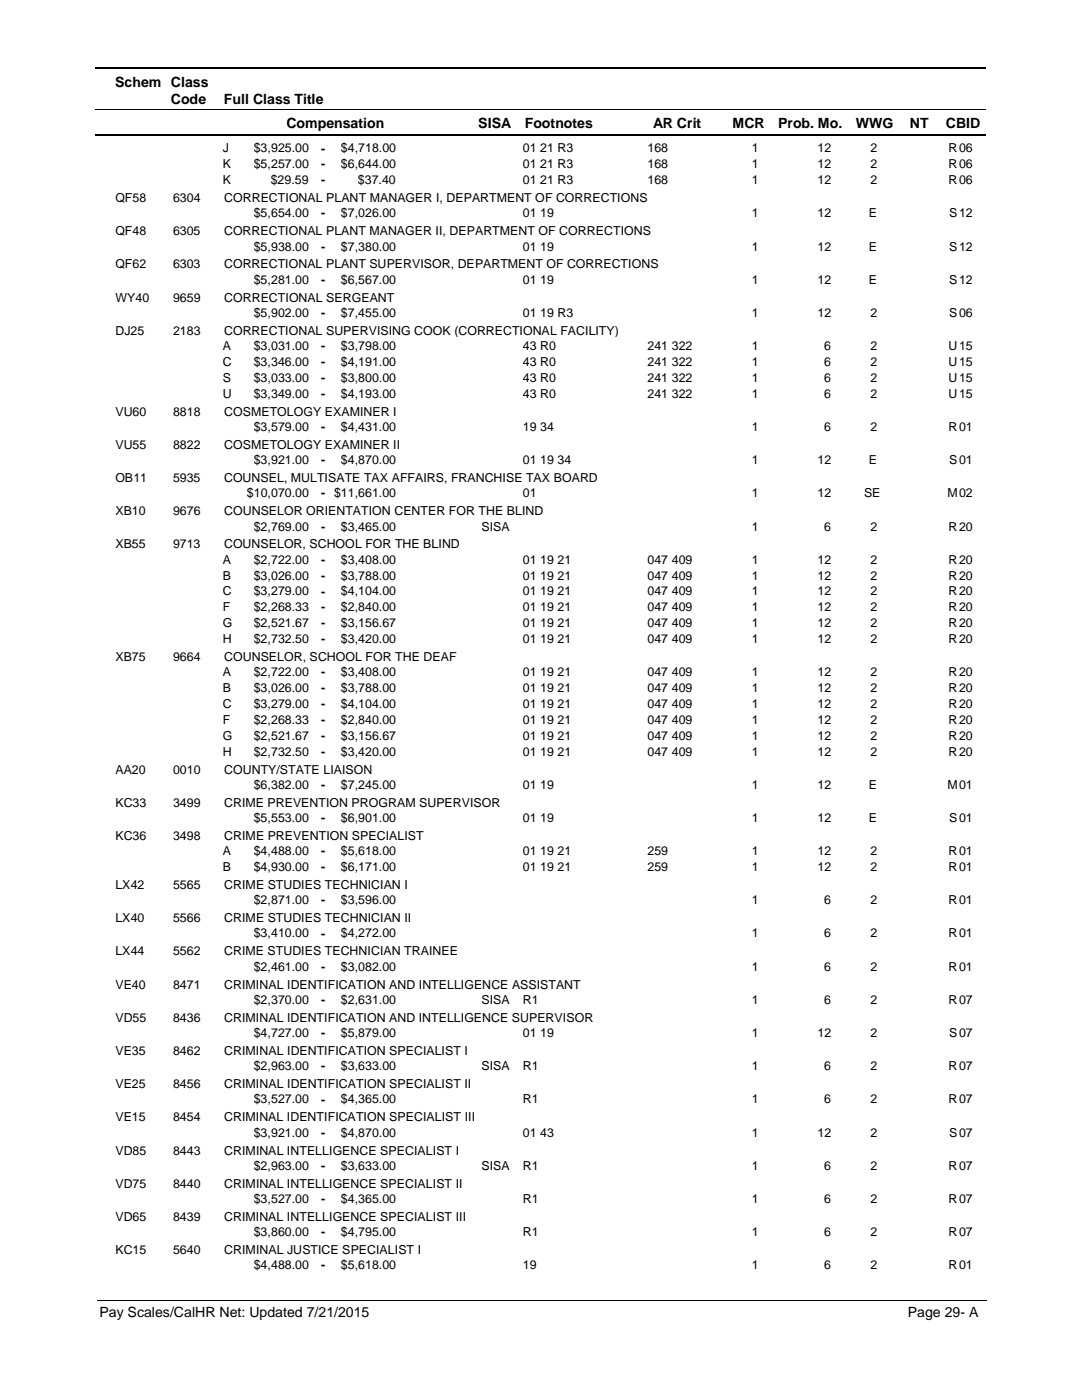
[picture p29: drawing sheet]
<svg xmlns="http://www.w3.org/2000/svg" width="216mm" height="279mm" viewBox="0 0 216 279" stroke-linecap="round" stroke-linejoin="round" font-family="sans-serif">
<defs><g id="words">
<g font-size="2.8">
<text x="23" y="17.3">Schem Class</text>
<text x="34.1" y="20.7">Code</text>
<text x="44.7" y="20.7">Full Class Title</text>
<text x="57.2" y="25.6">Compensation</text>
<text x="95.4" y="25.6">SISA</text>
<text x="104.7" y="25.6">Footnotes</text>
<text x="130.3" y="25.6">AR Crit</text>
<text x="146.2" y="25.6">MCR</text>
<text x="155.3" y="25.6">Prob. Mo.</text>
<text x="170.8" y="25.6">WWG</text>
<text x="181.5" y="25.6">NT</text>
<text x="188.7" y="25.6">CBID</text>
<text x="19.9" y="262.9">Pay Scales/CalHR Net: Updated 7/21/2015</text>
<text x="181.1" y="262.9">Page 29- A</text>
</g>
<g font-size="2.5">
<text x="44.5" y="33.6">K</text>
<text x="44.5" y="30.4">J</text>
<text x="50.6" y="30.4">$3,925.00</text>
<text x="50.6" y="33.6">$5,257.00</text>
<text x="64.1" y="30.4">-</text>
<text x="64.1" y="33.6">-</text>
<text x="68" y="30.4">$4,718.00</text>
<text x="68" y="33.6">$6,644.00</text>
<text x="104.3" y="30.4">01 21 R3</text>
<text x="104.3" y="33.6">01 21 R3</text>
<text x="129.2" y="30.4">168</text>
<text x="129.2" y="33.6">168</text>
<text x="150" y="30.4">1</text>
<text x="150" y="33.6">1</text>
<text x="163.1" y="30.4">12</text>
<text x="163.1" y="33.6">12</text>
<text x="173.7" y="30.4">2</text>
<text x="173.7" y="33.6">2</text>
<text x="189.3" y="30.4">R</text>
<text x="189.3" y="33.6">R</text>
<text x="191.4" y="30.4">06</text>
<text x="191.4" y="33.6">06</text>
<text x="23" y="40.3">QF58</text>
<text x="34.5" y="40.3">6304</text>
<text x="44.5" y="36.8">K</text>
<text x="44.7" y="40.3">CORRECTIONAL PLANT MANAGER I, DEPARTMENT OF CORRECTIONS</text>
<text x="54" y="36.8">$29.59</text>
<text x="64.1" y="36.8">-</text>
<text x="71.4" y="36.8">$37.40</text>
<text x="104.3" y="36.8">01 21 R3</text>
<text x="129.2" y="36.8">168</text>
<text x="150" y="36.8">1</text>
<text x="163.1" y="36.8">12</text>
<text x="173.7" y="36.8">2</text>
<text x="189.3" y="36.8">R</text>
<text x="191.4" y="36.8">06</text>
<text x="23" y="46.9">QF48</text>
<text x="34.5" y="46.9">6305</text>
<text x="44.7" y="46.9">CORRECTIONAL PLANT MANAGER II, DEPARTMENT OF CORRECTIONS</text>
<text x="50.6" y="43.4">$5,654.00</text>
<text x="64.1" y="43.4">-</text>
<text x="68" y="43.4">$7,026.00</text>
<text x="104.3" y="43.4">01 19</text>
<text x="150" y="43.4">1</text>
<text x="163.1" y="43.4">12</text>
<text x="173.4" y="43.4">E</text>
<text x="189.4" y="43.4">S</text>
<text x="191.4" y="43.4">12</text>
<text x="23" y="53.6">QF62</text>
<text x="34.5" y="53.6">6303</text>
<text x="44.7" y="53.6">CORRECTIONAL PLANT SUPERVISOR, DEPARTMENT OF CORRECTIONS</text>
<text x="50.6" y="50">$5,938.00</text>
<text x="64.1" y="50">-</text>
<text x="68" y="50">$7,380.00</text>
<text x="104.3" y="50">01 19</text>
<text x="150" y="50">1</text>
<text x="163.1" y="50">12</text>
<text x="173.4" y="50">E</text>
<text x="189.4" y="50">S</text>
<text x="191.4" y="50">12</text>
<text x="50.6" y="56.6">$5,281.00</text>
<text x="64.1" y="56.7">-</text>
<text x="68" y="56.6">$6,567.00</text>
<text x="104.3" y="56.6">01 19</text>
<text x="150" y="56.6">1</text>
<text x="163.1" y="56.6">12</text>
<text x="173.4" y="56.6">E</text>
<text x="189.4" y="56.6">S</text>
<text x="191.4" y="56.6">12</text>
<text x="23" y="60.2">WY40</text>
<text x="34.5" y="60.2">9659</text>
<text x="44.7" y="60.2">CORRECTIONAL SERGEANT</text>
<text x="50.6" y="63.2">$5,902.00</text>
<text x="64.1" y="63.3">-</text>
<text x="68" y="63.2">$7,455.00</text>
<text x="104.3" y="63.2">01 19 R3</text>
<text x="150" y="63.2">1</text>
<text x="163.1" y="63.2">12</text>
<text x="173.7" y="63.2">2</text>
<text x="189.4" y="63.2">S</text>
<text x="191.4" y="63.2">06</text>
<text x="23" y="66.8">DJ25</text>
<text x="34.5" y="66.8">2183</text>
<text x="44.5" y="69.8">A</text>
<text x="44.7" y="66.8">CORRECTIONAL SUPERVISING COOK (CORRECTIONAL FACILITY)</text>
<text x="50.6" y="69.8">$3,031.00</text>
<text x="64.1" y="69.9">-</text>
<text x="68" y="69.8">$3,798.00</text>
<text x="104.3" y="69.8">43 R0</text>
<text x="129.2" y="69.8">241 322</text>
<text x="150" y="69.8">1</text>
<text x="164.5" y="69.8">6</text>
<text x="173.7" y="69.8">2</text>
<text x="189.3" y="69.8">U</text>
<text x="191.4" y="69.8">15</text>
<text x="44.5" y="73">C</text>
<text x="44.5" y="76.2">S</text>
<text x="50.6" y="73">$3,346.00</text>
<text x="50.6" y="76.2">$3,033.00</text>
<text x="64.1" y="73">-</text>
<text x="64.1" y="76.2">-</text>
<text x="68" y="76.2">$3,800.00</text>
<text x="68" y="73">$4,191.00</text>
<text x="104.3" y="76.2">43 R0</text>
<text x="104.3" y="73">43 R0</text>
<text x="129.2" y="76.2">241 322</text>
<text x="129.2" y="73">241 322</text>
<text x="150" y="73">1</text>
<text x="150" y="76.2">1</text>
<text x="164.5" y="73">6</text>
<text x="164.5" y="76.2">6</text>
<text x="173.7" y="76.2">2</text>
<text x="173.7" y="73">2</text>
<text x="189.3" y="73">U</text>
<text x="189.3" y="76.2">U</text>
<text x="191.4" y="73">15</text>
<text x="191.4" y="76.2">15</text>
<text x="23" y="83">VU60</text>
<text x="34.5" y="83">8818</text>
<text x="44.5" y="79.4">U</text>
<text x="44.7" y="83">COSMETOLOGY EXAMINER I</text>
<text x="50.6" y="79.4">$3,349.00</text>
<text x="64.1" y="79.4">-</text>
<text x="68" y="79.4">$4,193.00</text>
<text x="104.3" y="79.4">43 R0</text>
<text x="129.2" y="79.4">241 322</text>
<text x="150" y="79.4">1</text>
<text x="164.5" y="79.4">6</text>
<text x="173.7" y="79.4">2</text>
<text x="189.3" y="79.4">U</text>
<text x="191.4" y="79.4">15</text>
<text x="23" y="89.6">VU55</text>
<text x="34.5" y="89.6">8822</text>
<text x="44.7" y="89.6">COSMETOLOGY EXAMINER II</text>
<text x="50.6" y="86">$3,579.00</text>
<text x="64.1" y="86">-</text>
<text x="68" y="86">$4,431.00</text>
<text x="104.3" y="86">19 34</text>
<text x="150" y="86">1</text>
<text x="164.5" y="86">6</text>
<text x="173.7" y="86">2</text>
<text x="189.3" y="86">R</text>
<text x="191.4" y="86">01</text>
<text x="50.6" y="92.6">$3,921.00</text>
<text x="64.1" y="92.6">-</text>
<text x="68" y="92.6">$4,870.00</text>
<text x="104.3" y="92.6">01 19 34</text>
<text x="150" y="92.6">1</text>
<text x="163.1" y="92.6">12</text>
<text x="173.4" y="92.6">E</text>
<text x="189.4" y="92.6">S</text>
<text x="191.4" y="92.6">01</text>
<text x="23" y="96.2">OB11</text>
<text x="34.5" y="96.2">5935</text>
<text x="44.7" y="96.2">COUNSEL, MULTISATE TAX AFFAIRS, FRANCHISE TAX BOARD</text>
<text x="49.3" y="99.2">$10,070.00</text>
<text x="64.1" y="99.3">- $11,661.00</text>
<text x="104.3" y="99.2">01</text>
<text x="150" y="99.2">1</text>
<text x="163.1" y="99.2">12</text>
<text x="172.4" y="99.2">SE</text>
<text x="189.1" y="99.2">M</text>
<text x="191.4" y="99.2">02</text>
<text x="23" y="102.8">XB10</text>
<text x="34.5" y="102.8">9676</text>
<text x="44.7" y="102.8">COUNSELOR ORIENTATION CENTER FOR THE BLIND</text>
<text x="50.6" y="105.9">$2,769.00</text>
<text x="64.1" y="105.9">-</text>
<text x="68" y="105.9">$3,465.00</text>
<text x="96.1" y="105.9">SISA</text>
<text x="150" y="105.9">1</text>
<text x="164.5" y="105.9">6</text>
<text x="173.7" y="105.9">2</text>
<text x="189.3" y="105.9">R</text>
<text x="191.4" y="105.9">20</text>
<text x="23" y="109.5">XB55</text>
<text x="34.5" y="109.5">9713</text>
<text x="44.5" y="112.5">A</text>
<text x="44.7" y="109.5">COUNSELOR, SCHOOL FOR THE BLIND</text>
<text x="50.6" y="112.5">$2,722.00</text>
<text x="64.1" y="112.5">-</text>
<text x="68" y="112.5">$3,408.00</text>
<text x="104.3" y="112.5">01 19 21</text>
<text x="129.2" y="112.5">047 409</text>
<text x="150" y="112.5">1</text>
<text x="163.1" y="112.5">12</text>
<text x="173.7" y="112.5">2</text>
<text x="189.3" y="112.5">R</text>
<text x="191.4" y="112.5">20</text>
<text x="44.5" y="115.7">B</text>
<text x="44.5" y="118.8">C</text>
<text x="50.6" y="115.7">$3,026.00</text>
<text x="50.6" y="118.8">$3,279.00</text>
<text x="64.1" y="115.7">-</text>
<text x="64.1" y="118.9">-</text>
<text x="68" y="118.8">$4,104.00</text>
<text x="68" y="115.7">$3,788.00</text>
<text x="104.3" y="118.8">01 19 21</text>
<text x="104.3" y="115.7">01 19 21</text>
<text x="129.2" y="118.8">047 409</text>
<text x="129.2" y="115.7">047 409</text>
<text x="150" y="115.7">1</text>
<text x="150" y="118.8">1</text>
<text x="163.1" y="115.7">12</text>
<text x="163.1" y="118.8">12</text>
<text x="173.7" y="118.8">2</text>
<text x="173.7" y="115.7">2</text>
<text x="189.3" y="115.7">R</text>
<text x="189.3" y="118.8">R</text>
<text x="191.4" y="115.7">20</text>
<text x="191.4" y="118.8">20</text>
<text x="44.5" y="122">F</text>
<text x="44.5" y="125.2">G</text>
<text x="50.6" y="122">$2,268.33</text>
<text x="50.6" y="125.2">$2,521.67</text>
<text x="64.1" y="122">-</text>
<text x="64.1" y="125.2">-</text>
<text x="68" y="122">$2,840.00</text>
<text x="68" y="125.2">$3,156.67</text>
<text x="104.3" y="122">01 19 21</text>
<text x="104.3" y="125.2">01 19 21</text>
<text x="129.2" y="122">047 409</text>
<text x="129.2" y="125.2">047 409</text>
<text x="150" y="122">1</text>
<text x="150" y="125.2">1</text>
<text x="163.1" y="122">12</text>
<text x="163.1" y="125.2">12</text>
<text x="173.7" y="122">2</text>
<text x="173.7" y="125.2">2</text>
<text x="189.3" y="122">R</text>
<text x="189.3" y="125.2">R</text>
<text x="191.4" y="122">20</text>
<text x="191.4" y="125.2">20</text>
<text x="23" y="131.9">XB75</text>
<text x="34.5" y="131.9">9664</text>
<text x="44.5" y="128.3">H</text>
<text x="44.7" y="131.9">COUNSELOR, SCHOOL FOR THE DEAF</text>
<text x="50.6" y="128.3">$2,732.50</text>
<text x="64.1" y="128.4">-</text>
<text x="68" y="128.3">$3,420.00</text>
<text x="104.3" y="128.3">01 19 21</text>
<text x="129.2" y="128.3">047 409</text>
<text x="150" y="128.3">1</text>
<text x="163.1" y="128.3">12</text>
<text x="173.7" y="128.3">2</text>
<text x="189.3" y="128.3">R</text>
<text x="191.4" y="128.3">20</text>
<text x="44.5" y="135">A</text>
<text x="50.6" y="135">$2,722.00</text>
<text x="64.1" y="135">-</text>
<text x="68" y="135">$3,408.00</text>
<text x="104.3" y="135">01 19 21</text>
<text x="129.2" y="135">047 409</text>
<text x="150" y="135">1</text>
<text x="163.1" y="135">12</text>
<text x="173.7" y="135">2</text>
<text x="189.3" y="135">R</text>
<text x="191.4" y="135">20</text>
<text x="44.5" y="138.1">B</text>
<text x="44.5" y="141.3">C</text>
<text x="50.6" y="138.1">$3,026.00</text>
<text x="50.6" y="141.3">$3,279.00</text>
<text x="64.1" y="138.2">-</text>
<text x="64.1" y="141.3">-</text>
<text x="68" y="138.1">$3,788.00</text>
<text x="68" y="141.3">$4,104.00</text>
<text x="104.3" y="138.1">01 19 21</text>
<text x="104.3" y="141.3">01 19 21</text>
<text x="129.2" y="138.1">047 409</text>
<text x="129.2" y="141.3">047 409</text>
<text x="150" y="141.3">1</text>
<text x="150" y="138.1">1</text>
<text x="163.1" y="138.1">12</text>
<text x="163.1" y="141.3">12</text>
<text x="173.7" y="138.1">2</text>
<text x="173.7" y="141.3">2</text>
<text x="189.3" y="141.3">R</text>
<text x="189.3" y="138.1">R</text>
<text x="191.4" y="138.1">20</text>
<text x="191.4" y="141.3">20</text>
<text x="44.5" y="144.5">F</text>
<text x="44.5" y="147.6">G</text>
<text x="50.6" y="144.5">$2,268.33</text>
<text x="50.6" y="147.6">$2,521.67</text>
<text x="64.1" y="144.5">-</text>
<text x="64.1" y="147.7">-</text>
<text x="68" y="144.5">$2,840.00</text>
<text x="68" y="147.6">$3,156.67</text>
<text x="104.3" y="144.5">01 19 21</text>
<text x="104.3" y="147.6">01 19 21</text>
<text x="129.2" y="144.5">047 409</text>
<text x="129.2" y="147.6">047 409</text>
<text x="150" y="144.5">1</text>
<text x="150" y="147.6">1</text>
<text x="163.1" y="144.5">12</text>
<text x="163.1" y="147.6">12</text>
<text x="173.7" y="144.5">2</text>
<text x="173.7" y="147.6">2</text>
<text x="189.3" y="144.5">R</text>
<text x="189.3" y="147.6">R</text>
<text x="191.4" y="144.5">20</text>
<text x="191.4" y="147.6">20</text>
<text x="23" y="154.4">AA20</text>
<text x="34.5" y="154.4">0010</text>
<text x="44.5" y="150.8">H</text>
<text x="44.7" y="154.4">COUNTY/STATE LIAISON</text>
<text x="50.6" y="150.8">$2,732.50</text>
<text x="64.1" y="150.8">-</text>
<text x="68" y="150.8">$3,420.00</text>
<text x="104.3" y="150.8">01 19 21</text>
<text x="129.2" y="150.8">047 409</text>
<text x="150" y="150.8">1</text>
<text x="163.1" y="150.8">12</text>
<text x="173.7" y="150.8">2</text>
<text x="189.3" y="150.8">R</text>
<text x="191.4" y="150.8">20</text>
<text x="23" y="161">KC33</text>
<text x="34.5" y="161">3499</text>
<text x="44.7" y="161">CRIME PREVENTION PROGRAM SUPERVISOR</text>
<text x="50.6" y="157.4">$6,382.00</text>
<text x="64.1" y="157.5">-</text>
<text x="68" y="157.4">$7,245.00</text>
<text x="104.3" y="157.4">01 19</text>
<text x="150" y="157.4">1</text>
<text x="163.1" y="157.4">12</text>
<text x="173.4" y="157.4">E</text>
<text x="189.1" y="157.4">M</text>
<text x="191.4" y="157.4">01</text>
<text x="23" y="167.6">KC36</text>
<text x="34.5" y="167.6">3498</text>
<text x="44.7" y="167.6">CRIME PREVENTION SPECIALIST</text>
<text x="50.6" y="164.1">$5,553.00</text>
<text x="64.1" y="164.1">-</text>
<text x="68" y="164.1">$6,901.00</text>
<text x="104.3" y="164.1">01 19</text>
<text x="150" y="164.1">1</text>
<text x="163.1" y="164.1">12</text>
<text x="173.4" y="164.1">E</text>
<text x="189.4" y="164.1">S</text>
<text x="191.4" y="164.1">01</text>
<text x="44.5" y="170.7">A</text>
<text x="44.5" y="173.8">B</text>
<text x="50.6" y="170.7">$4,488.00</text>
<text x="50.6" y="173.8">$4,930.00</text>
<text x="64.1" y="170.7">-</text>
<text x="64.1" y="173.9">-</text>
<text x="68" y="170.7">$5,618.00</text>
<text x="68" y="173.8">$6,171.00</text>
<text x="104.3" y="170.7">01 19 21</text>
<text x="104.3" y="173.8">01 19 21</text>
<text x="129.2" y="170.7">259</text>
<text x="129.2" y="173.8">259</text>
<text x="150" y="170.7">1</text>
<text x="150" y="173.8">1</text>
<text x="163.1" y="170.7">12</text>
<text x="163.1" y="173.8">12</text>
<text x="173.7" y="170.7">2</text>
<text x="173.7" y="173.8">2</text>
<text x="189.3" y="170.7">R</text>
<text x="189.3" y="173.8">R</text>
<text x="191.4" y="170.7">01</text>
<text x="191.4" y="173.8">01</text>
<text x="23" y="177.4">LX42</text>
<text x="34.5" y="177.4">5565</text>
<text x="44.7" y="177.4">CRIME STUDIES TECHNICIAN I</text>
<text x="23" y="184.1">LX40</text>
<text x="34.5" y="184.1">5566</text>
<text x="44.7" y="184.1">CRIME STUDIES TECHNICIAN II</text>
<text x="50.6" y="180.5">$2,871.00</text>
<text x="64.1" y="180.5">-</text>
<text x="68" y="180.5">$3,596.00</text>
<text x="150" y="180.5">1</text>
<text x="164.5" y="180.5">6</text>
<text x="173.7" y="180.5">2</text>
<text x="189.3" y="180.5">R</text>
<text x="191.4" y="180.5">01</text>
<text x="23" y="190.7">LX44</text>
<text x="34.5" y="190.7">5562</text>
<text x="44.7" y="190.7">CRIME STUDIES TECHNICIAN TRAINEE</text>
<text x="50.6" y="187.1">$3,410.00</text>
<text x="64.1" y="187.1">-</text>
<text x="68" y="187.1">$4,272.00</text>
<text x="150" y="187.1">1</text>
<text x="164.5" y="187.1">6</text>
<text x="173.7" y="187.1">2</text>
<text x="189.3" y="187.1">R</text>
<text x="191.4" y="187.1">01</text>
<text x="23" y="197.3">VE40</text>
<text x="34.5" y="197.3">8471</text>
<text x="44.7" y="197.3">CRIMINAL IDENTIFICATION AND INTELLIGENCE ASSISTANT</text>
<text x="50.6" y="193.7">$2,461.00</text>
<text x="64.1" y="193.7">-</text>
<text x="68" y="193.7">$3,082.00</text>
<text x="150" y="193.7">1</text>
<text x="164.5" y="193.7">6</text>
<text x="173.7" y="193.7">2</text>
<text x="189.3" y="193.7">R</text>
<text x="191.4" y="193.7">01</text>
<text x="23" y="203.9">VD55</text>
<text x="34.5" y="203.9">8436</text>
<text x="44.7" y="203.9">CRIMINAL IDENTIFICATION AND INTELLIGENCE SUPERVISOR</text>
<text x="50.6" y="200.3">$2,370.00</text>
<text x="64.1" y="200.4">-</text>
<text x="68" y="200.3">$2,631.00</text>
<text x="96.1" y="200.3">SISA</text>
<text x="104.3" y="200.3">R1</text>
<text x="150" y="200.3">1</text>
<text x="164.5" y="200.3">6</text>
<text x="173.7" y="200.3">2</text>
<text x="189.3" y="200.3">R</text>
<text x="191.4" y="200.3">07</text>
<text x="50.6" y="207">$4,727.00</text>
<text x="64.1" y="207">-</text>
<text x="68" y="207">$5,879.00</text>
<text x="104.3" y="207">01 19</text>
<text x="150" y="207">1</text>
<text x="163.1" y="207">12</text>
<text x="173.7" y="207">2</text>
<text x="189.4" y="207">S</text>
<text x="191.4" y="207">07</text>
<text x="23" y="210.5">VE35</text>
<text x="34.5" y="210.5">8462</text>
<text x="44.7" y="210.5">CRIMINAL IDENTIFICATION SPECIALIST I</text>
<text x="50.6" y="213.6">$2,963.00</text>
<text x="64.1" y="213.6">-</text>
<text x="68" y="213.6">$3,633.00</text>
<text x="96.1" y="213.6">SISA</text>
<text x="104.3" y="213.6">R1</text>
<text x="150" y="213.6">1</text>
<text x="164.5" y="213.6">6</text>
<text x="173.7" y="213.6">2</text>
<text x="189.3" y="213.6">R</text>
<text x="191.4" y="213.6">07</text>
<text x="23" y="217.1">VE25</text>
<text x="34.5" y="217.1">8456</text>
<text x="44.7" y="217.1">CRIMINAL IDENTIFICATION SPECIALIST II</text>
<text x="50.6" y="220.2">$3,527.00</text>
<text x="64.1" y="220.2">-</text>
<text x="68" y="220.2">$4,365.00</text>
<text x="104.3" y="220.2">R1</text>
<text x="150" y="220.2">1</text>
<text x="164.5" y="220.2">6</text>
<text x="173.7" y="220.2">2</text>
<text x="189.3" y="220.2">R</text>
<text x="191.4" y="220.2">07</text>
<text x="23" y="223.8">VE15</text>
<text x="34.5" y="223.8">8454</text>
<text x="44.7" y="223.8">CRIMINAL IDENTIFICATION SPECIALIST III</text>
<text x="50.6" y="226.8">$3,921.00</text>
<text x="64.1" y="226.9">-</text>
<text x="68" y="226.8">$4,870.00</text>
<text x="104.3" y="226.8">01 43</text>
<text x="150" y="226.8">1</text>
<text x="163.1" y="226.8">12</text>
<text x="173.7" y="226.8">2</text>
<text x="189.4" y="226.8">S</text>
<text x="191.4" y="226.8">07</text>
<text x="23" y="230.4">VD85</text>
<text x="34.5" y="230.4">8443</text>
<text x="44.7" y="230.4">CRIMINAL INTELLIGENCE SPECIALIST I</text>
<text x="50.6" y="233.4">$2,963.00</text>
<text x="64.1" y="233.5">-</text>
<text x="68" y="233.4">$3,633.00</text>
<text x="96.1" y="233.4">SISA</text>
<text x="104.3" y="233.4">R1</text>
<text x="150" y="233.4">1</text>
<text x="164.5" y="233.4">6</text>
<text x="173.7" y="233.4">2</text>
<text x="189.3" y="233.4">R</text>
<text x="191.4" y="233.4">07</text>
<text x="23" y="237">VD75</text>
<text x="34.5" y="237">8440</text>
<text x="44.7" y="237">CRIMINAL INTELLIGENCE SPECIALIST II</text>
<text x="23" y="243.7">VD65</text>
<text x="34.5" y="243.7">8439</text>
<text x="44.7" y="243.7">CRIMINAL INTELLIGENCE SPECIALIST III</text>
<text x="50.6" y="240.1">$3,527.00</text>
<text x="64.1" y="240.1">-</text>
<text x="68" y="240.1">$4,365.00</text>
<text x="104.3" y="240.1">R1</text>
<text x="150" y="240.1">1</text>
<text x="164.5" y="240.1">6</text>
<text x="173.7" y="240.1">2</text>
<text x="189.3" y="240.1">R</text>
<text x="191.4" y="240.1">07</text>
<text x="23" y="250.3">KC15</text>
<text x="34.5" y="250.3">5640</text>
<text x="44.7" y="250.3">CRIMINAL JUSTICE SPECIALIST I</text>
<text x="50.6" y="246.7">$3,860.00</text>
<text x="64.1" y="246.7">-</text>
<text x="68" y="246.7">$4,795.00</text>
<text x="104.3" y="246.7">R1</text>
<text x="150" y="246.7">1</text>
<text x="164.5" y="246.7">6</text>
<text x="173.7" y="246.7">2</text>
<text x="189.3" y="246.7">R</text>
<text x="191.4" y="246.7">07</text>
<text x="50.6" y="253.3">$4,488.00</text>
<text x="64.1" y="253.3">-</text>
<text x="68" y="253.3">$5,618.00</text>
<text x="104.3" y="253.3">19</text>
<text x="150" y="253.3">1</text>
<text x="164.5" y="253.3">6</text>
<text x="173.7" y="253.3">2</text>
<text x="189.3" y="253.3">R</text>
<text x="191.4" y="253.3">01</text>
</g>
</g></defs>
<path d="M19 13.5h177.8M19 27h177.8" fill="none" stroke="#000" stroke-width=".36"/>
<path d="M19 21.8h177.8" fill="none" stroke="#000" stroke-width=".2"/>
<g fill="#fff">
<path d="M46.9 27.8h16.3v3h-16.3z"/>
<path d="M191 27.8h4.2v3h-4.2z"/>
<path d="M46.9 31h16.3v2.9h-16.3z"/>
<path d="M191 31h4.2v2.9h-4.2z"/>
<path d="M46.9 34.1h16.3v3h-16.3z"/>
<path d="M191 34.1h4.2v3h-4.2z"/>
<path d="M46.9 40.7h16.3v3h-16.3z"/>
<path d="M191 40.7h4.2v3h-4.2z"/>
<path d="M46.9 47.4h16.3v2.9h-16.3z"/>
<path d="M191 47.4h4.2v2.9h-4.2z"/>
<path d="M46.9 54h16.3v3h-16.3z"/>
<path d="M191 54h4.2v3h-4.2z"/>
<path d="M46.9 60.6h16.3v3h-16.3z"/>
<path d="M191 60.6h4.2v3h-4.2z"/>
<path d="M46.9 67.2h16.3v3h-16.3z"/>
<path d="M191 67.2h4.2v3h-4.2z"/>
<path d="M46.9 70.4h16.3v3h-16.3z"/>
<path d="M191 70.4h4.2v3h-4.2z"/>
<path d="M46.9 73.6h16.3v2.9h-16.3z"/>
<path d="M191 73.6h4.2v2.9h-4.2z"/>
<path d="M46.9 76.8h16.3v2.9h-16.3z"/>
<path d="M191 76.8h4.2v2.9h-4.2z"/>
<path d="M46.9 83.4h16.3v3h-16.3z"/>
<path d="M191 83.4h4.2v3h-4.2z"/>
<path d="M46.9 90h16.3v3h-16.3z"/>
<path d="M191 90h4.2v3h-4.2z"/>
<path d="M46.9 96.6h16.3v3h-16.3z"/>
<path d="M191 96.6h4.2v3h-4.2z"/>
<path d="M46.9 103.3h16.3v2.9h-16.3z"/>
<path d="M191 103.3h4.2v2.9h-4.2z"/>
<path d="M46.9 109.9h16.3v2.9h-16.3z"/>
<path d="M191 109.9h4.2v2.9h-4.2z"/>
<path d="M46.9 113h16.3v3h-16.3z"/>
<path d="M191 113h4.2v3h-4.2z"/>
<path d="M46.9 116.2h16.3v3h-16.3z"/>
<path d="M191 116.2h4.2v3h-4.2z"/>
<path d="M46.9 119.4h16.3v2.9h-16.3z"/>
<path d="M191 119.4h4.2v2.9h-4.2z"/>
<path d="M46.9 122.5h16.3v3h-16.3z"/>
<path d="M191 122.5h4.2v3h-4.2z"/>
<path d="M46.9 125.7h16.3v3h-16.3z"/>
<path d="M191 125.7h4.2v3h-4.2z"/>
<path d="M46.9 132.3h16.3v3h-16.3z"/>
<path d="M191 132.3h4.2v3h-4.2z"/>
<path d="M46.9 135.5h16.3v3h-16.3z"/>
<path d="M191 135.5h4.2v3h-4.2z"/>
<path d="M46.9 138.7h16.3v2.9h-16.3z"/>
<path d="M191 138.7h4.2v2.9h-4.2z"/>
<path d="M46.9 141.8h16.3v3h-16.3z"/>
<path d="M191 141.8h4.2v3h-4.2z"/>
<path d="M46.9 145h16.3v3h-16.3z"/>
<path d="M191 145h4.2v3h-4.2z"/>
<path d="M46.9 148.2h16.3v3h-16.3z"/>
<path d="M191 148.2h4.2v3h-4.2z"/>
<path d="M46.9 154.8h16.3v3h-16.3z"/>
<path d="M191 154.8h4.2v3h-4.2z"/>
<path d="M46.9 161.4h16.3v3h-16.3z"/>
<path d="M191 161.4h4.2v3h-4.2z"/>
<path d="M46.9 168h16.3v3h-16.3z"/>
<path d="M191 168h4.2v3h-4.2z"/>
<path d="M46.9 171.2h16.3v3h-16.3z"/>
<path d="M191 171.2h4.2v3h-4.2z"/>
<path d="M46.9 177.9h16.3v2.9h-16.3z"/>
<path d="M191 177.9h4.2v2.9h-4.2z"/>
<path d="M46.9 184.5h16.3v3h-16.3z"/>
<path d="M191 184.5h4.2v3h-4.2z"/>
<path d="M46.9 191.1h16.3v3h-16.3z"/>
<path d="M191 191.1h4.2v3h-4.2z"/>
<path d="M46.9 197.7h16.3v3h-16.3z"/>
<path d="M191 197.7h4.2v3h-4.2z"/>
<path d="M46.9 204.3h16.3v3h-16.3z"/>
<path d="M191 204.3h4.2v3h-4.2z"/>
<path d="M46.9 210.9h16.3v3h-16.3z"/>
<path d="M191 210.9h4.2v3h-4.2z"/>
<path d="M46.9 217.6h16.3v3h-16.3z"/>
<path d="M191 217.6h4.2v3h-4.2z"/>
<path d="M46.9 224.2h16.3v3h-16.3z"/>
<path d="M191 224.2h4.2v3h-4.2z"/>
<path d="M46.9 230.8h16.3v3h-16.3z"/>
<path d="M191 230.8h4.2v3h-4.2z"/>
<path d="M46.9 237.5h16.3v2.9h-16.3z"/>
<path d="M191 237.5h4.2v2.9h-4.2z"/>
<path d="M46.9 244.1h16.3v3h-16.3z"/>
<path d="M191 244.1h4.2v3h-4.2z"/>
<path d="M46.9 250.7h16.3v3h-16.3z"/>
<path d="M191 250.7h4.2v3h-4.2z"/>
</g>
<path d="M19.4 259.6h177.4" fill="none" stroke="#000" stroke-width=".2"/>
<use href="#words"/>
</svg>
